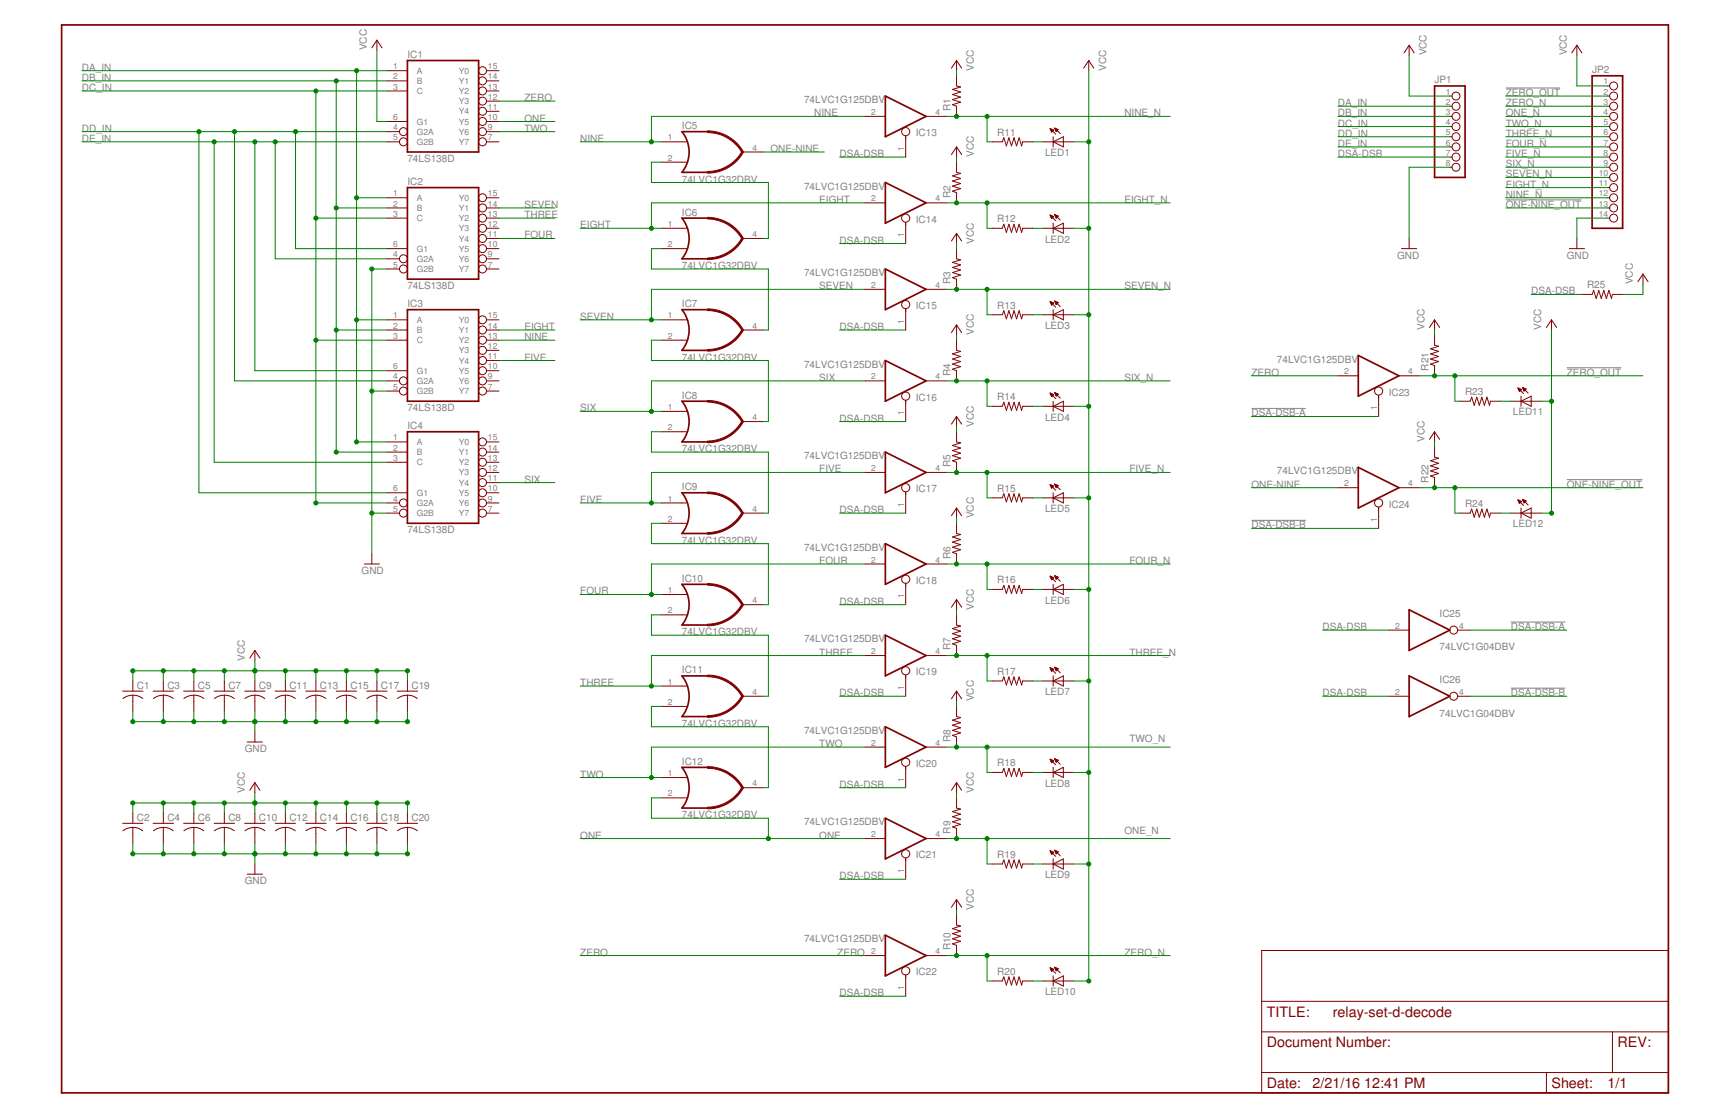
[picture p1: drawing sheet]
<svg xmlns="http://www.w3.org/2000/svg" width="432mm" height="279mm" viewBox="0 0 432 279" stroke-linecap="round" stroke-linejoin="round" font-family="sans-serif">
<defs><g id="words">
<g font-size="3.6" fill="#800000">
<text x="316.4" y="253.8">TITLE:</text>
<text x="332.9" y="253.8">relay-set-d-decode</text>
<text x="316.4" y="261.5">Document Number:</text>
<text x="404" y="261.5">REV:</text>
<text x="316.4" y="271.6">Date:</text>
<text x="327.8" y="271.6">2/21/16</text>
<text x="340.7" y="271.6">12:41 PM</text>
<text x="387.5" y="271.6">Sheet:</text>
<text x="401.4" y="271.6">1/1</text>
</g>
<g font-size="2.5" fill="#808080">
<text x="20.5" y="17.6">DA_IN</text>
<text x="91.6" y="12.6" transform="rotate(-90 91.6 12.6)">VCC</text>
<text x="101.7" y="14.5">IC1</text>
<text x="243.2" y="17.6" transform="rotate(-90 243.2 17.6)">VCC</text>
<text x="276.2" y="17.6" transform="rotate(-90 276.2 17.6)">VCC</text>
<text x="356.2" y="13.8" transform="rotate(-90 356.2 13.8)">VCC</text>
<text x="391.3" y="13.8" transform="rotate(-90 391.3 13.8)">VCC</text>
<text x="20.5" y="20.2">DB_IN</text>
<text x="20.5" y="22.7">DC_IN</text>
<text x="358.3" y="20.8">JP1</text>
<text x="376" y="24">ZERO_OUT</text>
<text x="397.6" y="18.3">JP2</text>
<text x="130.9" y="25.3">ZERO</text>
<text x="200.8" y="25.8">74LVC1G125DBV</text>
<text x="203.3" y="29.1">NINE</text>
<text x="237.4" y="27.8" transform="rotate(-90 237.4 27.8)">R1</text>
<text x="280.8" y="29.1">NINE_N</text>
<text x="334.1" y="26.5">DA_IN</text>
<text x="334.1" y="29.1">DB_IN</text>
<text x="376" y="26.5">ZERO_N</text>
<text x="376" y="29.1">ONE_N</text>
<text x="20.5" y="32.9">DD_IN</text>
<text x="20.5" y="35.4">DE_IN</text>
<text x="130.9" y="30.3">ONE</text>
<text x="130.9" y="32.9">TWO</text>
<text x="144.9" y="35.4">NINE</text>
<text x="170.3" y="32.2">IC5</text>
<text x="228.7" y="34">IC13</text>
<text x="249" y="33.9">R11</text>
<text x="334.1" y="31.6">DC_IN</text>
<text x="334.1" y="34.2">DD_IN</text>
<text x="376" y="31.6">TWO_N</text>
<text x="376" y="34.2">THREE_N</text>
<text x="101.7" y="40.5">74LS138D</text>
<text x="192.4" y="38">ONE-NINE</text>
<text x="209.7" y="39.2">DSA-DSB</text>
<text x="243.2" y="39.2" transform="rotate(-90 243.2 39.2)">VCC</text>
<text x="261" y="39">LED1</text>
<text x="334.1" y="39.2">DSA-DSB</text>
<text x="334.1" y="36.7">DE_IN</text>
<text x="376" y="36.7">FOUR_N</text>
<text x="376" y="41.8">SIX_N</text>
<text x="376" y="39.2">FIVE_N</text>
<text x="101.7" y="46.2">IC2</text>
<text x="170.3" y="45.6">74LVC1G32DBV</text>
<text x="200.8" y="47.4">74LVC1G125DBV</text>
<text x="376" y="46.8">EIGHT_N</text>
<text x="376" y="44.3">SEVEN_N</text>
<text x="130.9" y="51.9">SEVEN</text>
<text x="170.3" y="53.8">IC6</text>
<text x="204.6" y="50.7">EIGHT</text>
<text x="237.4" y="49.4" transform="rotate(-90 237.4 49.4)">R2</text>
<text x="280.8" y="50.7">EIGHT_N</text>
<text x="376" y="49.4">NINE_N</text>
<text x="376" y="51.9">ONE-NINE_OUT</text>
<text x="130.9" y="54.5">THREE</text>
<text x="130.9" y="59.5">FOUR</text>
<text x="144.9" y="57">EIGHT</text>
<text x="228.7" y="55.6">IC14</text>
<text x="249" y="55.5">R12</text>
<text x="209.7" y="60.8">DSA-DSB</text>
<text x="243.2" y="60.8" transform="rotate(-90 243.2 60.8)">VCC</text>
<text x="261" y="60.6">LED2</text>
<text x="348.9" y="64.6">GND</text>
<text x="391.3" y="64.6">GND</text>
<text x="170.3" y="67.2">74LVC1G32DBV</text>
<text x="200.8" y="68.9">74LVC1G125DBV</text>
<text x="237.4" y="71" transform="rotate(-90 237.4 71)">R3</text>
<text x="407.8" y="71" transform="rotate(-90 407.8 71)">VCC</text>
<text x="101.7" y="72.2">74LS138D</text>
<text x="101.7" y="76.7">IC3</text>
<text x="170.3" y="76.7">IC7</text>
<text x="204.6" y="72.2">SEVEN</text>
<text x="228.7" y="77.2">IC15</text>
<text x="249" y="77.1">R13</text>
<text x="280.8" y="72.2">SEVEN_N</text>
<text x="382.4" y="73.5">DSA-DSB</text>
<text x="396.4" y="72">R25</text>
<text x="130.9" y="82.4">EIGHT</text>
<text x="144.9" y="79.9">SEVEN</text>
<text x="209.7" y="82.4">DSA-DSB</text>
<text x="243.2" y="83.7" transform="rotate(-90 243.2 83.7)">VCC</text>
<text x="261" y="82.2">LED3</text>
<text x="355.7" y="82.4" transform="rotate(-90 355.7 82.4)">VCC</text>
<text x="384.9" y="82.4" transform="rotate(-90 384.9 82.4)">VCC</text>
<text x="130.9" y="84.9">NINE</text>
<text x="130.9" y="90">FIVE</text>
<text x="170.3" y="90">74LVC1G32DBV</text>
<text x="200.8" y="91.8">74LVC1G125DBV</text>
<text x="204.6" y="95.1">SIX</text>
<text x="237.4" y="93.8" transform="rotate(-90 237.4 93.8)">R4</text>
<text x="280.8" y="95.1">SIX_N</text>
<text x="312.5" y="93.8">ZERO</text>
<text x="318.9" y="90.5">74LVC1G125DBV</text>
<text x="356.8" y="92.6" transform="rotate(-90 356.8 92.6)">R21</text>
<text x="391.3" y="93.8">ZERO_OUT</text>
<text x="170.3" y="99.5">IC8</text>
<text x="228.7" y="100.1">IC16</text>
<text x="249" y="100">R14</text>
<text x="346.8" y="98.8">IC23</text>
<text x="365.9" y="98.7">R23</text>
<text x="101.7" y="102.7">74LS138D</text>
<text x="101.7" y="107.2">IC4</text>
<text x="144.9" y="102.7">SIX</text>
<text x="209.7" y="105.3">DSA-DSB</text>
<text x="243.2" y="106.5" transform="rotate(-90 243.2 106.5)">VCC</text>
<text x="261" y="105">LED4</text>
<text x="312.5" y="104">DSA-DSB-A</text>
<text x="377.8" y="103.7">LED11</text>
<text x="170.3" y="112.9">74LVC1G32DBV</text>
<text x="355.7" y="110.3" transform="rotate(-90 355.7 110.3)">VCC</text>
<text x="200.8" y="114.7">74LVC1G125DBV</text>
<text x="204.6" y="118">FIVE</text>
<text x="237.4" y="116.7" transform="rotate(-90 237.4 116.7)">R5</text>
<text x="282.1" y="118">FIVE_N</text>
<text x="318.9" y="118.5">74LVC1G125DBV</text>
<text x="130.9" y="120.5">SIX</text>
<text x="144.9" y="125.6">FIVE</text>
<text x="170.3" y="122.4">IC9</text>
<text x="228.7" y="122.9">IC17</text>
<text x="249" y="122.8">R15</text>
<text x="312.5" y="121.8">ONE-NINE</text>
<text x="356.8" y="120.5" transform="rotate(-90 356.8 120.5)">R22</text>
<text x="391.3" y="121.8">ONE-NINE_OUT</text>
<text x="209.7" y="128.1">DSA-DSB</text>
<text x="243.2" y="129.4" transform="rotate(-90 243.2 129.4)">VCC</text>
<text x="261" y="127.9">LED5</text>
<text x="312.5" y="131.9">DSA-DSB-B</text>
<text x="346.8" y="126.7">IC24</text>
<text x="365.9" y="126.6">R24</text>
<text x="377.8" y="131.7">LED12</text>
<text x="101.7" y="133.2">74LS138D</text>
<text x="170.3" y="135.7">74LVC1G32DBV</text>
<text x="200.8" y="137.5">74LVC1G125DBV</text>
<text x="90.3" y="143.4">GND</text>
<text x="204.6" y="140.8">FOUR</text>
<text x="237.4" y="139.5" transform="rotate(-90 237.4 139.5)">R6</text>
<text x="282.1" y="140.8">FOUR_N</text>
<text x="144.9" y="148.4">FOUR</text>
<text x="170.3" y="145.3">IC10</text>
<text x="228.7" y="145.8">IC18</text>
<text x="249" y="145.7">R16</text>
<text x="209.7" y="151">DSA-DSB</text>
<text x="243.2" y="152.2" transform="rotate(-90 243.2 152.2)">VCC</text>
<text x="261" y="150.7">LED6</text>
<text x="359.5" y="154.2">IC25</text>
<text x="170.3" y="158.6">74LVC1G32DBV</text>
<text x="200.8" y="160.4">74LVC1G125DBV</text>
<text x="330.3" y="157.3">DSA-DSB</text>
<text x="377.3" y="157.3">DSA-DSB-A</text>
<text x="61.1" y="164.9" transform="rotate(-90 61.1 164.9)">VCC</text>
<text x="204.6" y="163.7">THREE</text>
<text x="237.4" y="162.4" transform="rotate(-90 237.4 162.4)">R7</text>
<text x="282.1" y="163.7">THREE_N</text>
<text x="359.5" y="162.4">74LVC1G04DBV</text>
<text x="34.2" y="171.9">C1</text>
<text x="41.8" y="171.9">C3</text>
<text x="49.4" y="171.9">C5</text>
<text x="57" y="171.9">C7</text>
<text x="64.7" y="171.9">C9</text>
<text x="72.3" y="171.9">C11</text>
<text x="79.9" y="171.9">C13</text>
<text x="87.5" y="171.9">C15</text>
<text x="95.1" y="171.9">C17</text>
<text x="102.8" y="171.9">C19</text>
<text x="144.9" y="171.3">THREE</text>
<text x="170.3" y="168.1">IC11</text>
<text x="209.7" y="173.8">DSA-DSB</text>
<text x="228.7" y="168.6">IC19</text>
<text x="249" y="168.5">R17</text>
<text x="261" y="173.6">LED7</text>
<text x="330.3" y="173.8">DSA-DSB</text>
<text x="359.5" y="170.7">IC26</text>
<text x="377.3" y="173.8">DSA-DSB-B</text>
<text x="243.2" y="175.1" transform="rotate(-90 243.2 175.1)">VCC</text>
<text x="359.5" y="178.9">74LVC1G04DBV</text>
<text x="170.3" y="181.5">74LVC1G32DBV</text>
<text x="200.8" y="183.2">74LVC1G125DBV</text>
<text x="237.4" y="185.3" transform="rotate(-90 237.4 185.3)">R8</text>
<text x="282.1" y="185.3">TWO_N</text>
<text x="61.1" y="187.8">GND</text>
<text x="170.3" y="191">IC12</text>
<text x="204.6" y="186.5">TWO</text>
<text x="228.7" y="191.5">IC20</text>
<text x="249" y="191.4">R18</text>
<text x="61.1" y="198" transform="rotate(-90 61.1 198)">VCC</text>
<text x="144.9" y="194.2">TWO</text>
<text x="209.7" y="196.7">DSA-DSB</text>
<text x="243.2" y="198" transform="rotate(-90 243.2 198)">VCC</text>
<text x="261" y="196.4">LED8</text>
<text x="34.2" y="204.9">C2</text>
<text x="41.8" y="204.9">C4</text>
<text x="49.4" y="204.9">C6</text>
<text x="57" y="204.9">C8</text>
<text x="64.7" y="204.9">C10</text>
<text x="72.3" y="204.9">C12</text>
<text x="79.9" y="204.9">C14</text>
<text x="87.5" y="204.9">C16</text>
<text x="95.1" y="204.9">C18</text>
<text x="102.8" y="204.9">C20</text>
<text x="144.9" y="209.4">ONE</text>
<text x="170.3" y="204.3">74LVC1G32DBV</text>
<text x="200.8" y="206.1">74LVC1G125DBV</text>
<text x="204.6" y="209.4">ONE</text>
<text x="237.4" y="208.1" transform="rotate(-90 237.4 208.1)">R9</text>
<text x="280.8" y="208.1">ONE_N</text>
<text x="228.7" y="214.3">IC21</text>
<text x="249" y="214.2">R19</text>
<text x="61.1" y="220.8">GND</text>
<text x="209.7" y="219.5">DSA-DSB</text>
<text x="261" y="219.3">LED9</text>
<text x="243.2" y="227.2" transform="rotate(-90 243.2 227.2)">VCC</text>
<text x="144.9" y="238.6">ZERO</text>
<text x="200.8" y="235.3">74LVC1G125DBV</text>
<text x="209.1" y="238.6">ZERO</text>
<text x="237.4" y="237.3" transform="rotate(-90 237.4 237.3)">R10</text>
<text x="280.8" y="238.6">ZERO_N</text>
<text x="228.7" y="243.5">IC22</text>
<text x="249" y="243.4">R20</text>
<text x="209.7" y="248.8">DSA-DSB</text>
<text x="261" y="248.5">LED10</text>
</g>
<g font-size="2.1" fill="#808080">
<text x="98.2" y="17.3">1</text>
<text x="121.9" y="17.3">15</text>
<text x="98.2" y="19.8">2</text>
<text x="98.2" y="22.4">3</text>
<text x="104.1" y="18.4">A</text>
<text x="104.1" y="20.9">B</text>
<text x="104.1" y="23.5">C</text>
<text x="114.6" y="23.5">Y2</text>
<text x="114.6" y="20.9">Y1</text>
<text x="114.6" y="18.4">Y0</text>
<text x="121.9" y="22.4">13</text>
<text x="121.9" y="19.8">14</text>
<text x="361.1" y="23.6">1</text>
<text x="400.5" y="21.1">1</text>
<text x="400.5" y="23.6">2</text>
<text x="98.2" y="30">6</text>
<text x="114.6" y="28.6">Y4</text>
<text x="114.6" y="26">Y3</text>
<text x="121.9" y="30">10</text>
<text x="121.9" y="27.4">11</text>
<text x="121.9" y="24.9">12</text>
<text x="217.6" y="28.7">2</text>
<text x="233.6" y="28.7">4</text>
<text x="361.1" y="26.2">2</text>
<text x="361.1" y="28.7">3</text>
<text x="400.5" y="26.2">3</text>
<text x="400.5" y="28.7">4</text>
<text x="98.2" y="32.5">4</text>
<text x="98.2" y="35.1">5</text>
<text x="104.1" y="33.6">G2A</text>
<text x="104.1" y="31.1">G1</text>
<text x="114.6" y="33.6">Y6</text>
<text x="114.6" y="31.1">Y5</text>
<text x="121.9" y="35.1">7</text>
<text x="121.9" y="32.5">9</text>
<text x="166.8" y="35.1">1</text>
<text x="361.1" y="31.3">4</text>
<text x="361.1" y="33.8">5</text>
<text x="400.5" y="31.3">5</text>
<text x="400.5" y="33.8">6</text>
<text x="104.1" y="36.2">G2B</text>
<text x="114.6" y="36.2">Y7</text>
<text x="166.8" y="40.1">2</text>
<text x="187.9" y="37.6">4</text>
<text x="225.8" y="37.7" transform="rotate(-90 225.8 37.7)">1</text>
<text x="361.1" y="36.3">6</text>
<text x="361.1" y="38.9">7</text>
<text x="361.1" y="41.4">8</text>
<text x="400.5" y="36.3">7</text>
<text x="400.5" y="38.9">8</text>
<text x="400.5" y="41.4">9</text>
<text x="399.3" y="44">10</text>
<text x="399.3" y="46.5">11</text>
<text x="98.2" y="49">1</text>
<text x="98.2" y="51.6">2</text>
<text x="104.1" y="50.2">A</text>
<text x="104.1" y="52.7">B</text>
<text x="114.6" y="52.7">Y1</text>
<text x="114.6" y="50.2">Y0</text>
<text x="121.9" y="51.6">14</text>
<text x="121.9" y="49">15</text>
<text x="217.6" y="50.3">2</text>
<text x="233.6" y="50.3">4</text>
<text x="399.3" y="49">12</text>
<text x="399.3" y="51.6">13</text>
<text x="98.2" y="54.1">3</text>
<text x="104.1" y="55.2">C</text>
<text x="114.6" y="57.8">Y3</text>
<text x="114.6" y="55.2">Y2</text>
<text x="121.9" y="59.2">11</text>
<text x="121.9" y="56.7">12</text>
<text x="121.9" y="54.1">13</text>
<text x="166.8" y="56.7">1</text>
<text x="187.9" y="59.2">4</text>
<text x="225.8" y="59.3" transform="rotate(-90 225.8 59.3)">1</text>
<text x="399.3" y="54.1">14</text>
<text x="98.2" y="64.3">4</text>
<text x="98.2" y="61.7">6</text>
<text x="104.1" y="65.4">G2A</text>
<text x="104.1" y="62.8">G1</text>
<text x="114.6" y="65.4">Y6</text>
<text x="114.6" y="62.8">Y5</text>
<text x="114.6" y="60.3">Y4</text>
<text x="121.9" y="64.3">9</text>
<text x="121.9" y="61.7">10</text>
<text x="166.8" y="61.7">2</text>
<text x="98.2" y="66.8">5</text>
<text x="104.1" y="67.9">G2B</text>
<text x="114.6" y="67.9">Y7</text>
<text x="121.9" y="66.8">7</text>
<text x="217.6" y="71.9">2</text>
<text x="233.6" y="71.9">4</text>
<text x="98.2" y="79.5">1</text>
<text x="98.2" y="82">2</text>
<text x="104.1" y="80.6">A</text>
<text x="104.1" y="83.2">B</text>
<text x="114.6" y="83.2">Y1</text>
<text x="114.6" y="80.6">Y0</text>
<text x="121.9" y="82">14</text>
<text x="121.9" y="79.5">15</text>
<text x="166.8" y="79.5">1</text>
<text x="187.9" y="82">4</text>
<text x="225.8" y="80.8" transform="rotate(-90 225.8 80.8)">1</text>
<text x="98.2" y="84.6">3</text>
<text x="104.1" y="85.7">C</text>
<text x="114.6" y="88.2">Y3</text>
<text x="114.6" y="85.7">Y2</text>
<text x="121.9" y="89.7">11</text>
<text x="121.9" y="87.1">12</text>
<text x="121.9" y="84.6">13</text>
<text x="166.8" y="84.6">2</text>
<text x="98.2" y="94.7">4</text>
<text x="98.2" y="92.2">6</text>
<text x="104.1" y="95.9">G2A</text>
<text x="104.1" y="93.3">G1</text>
<text x="114.6" y="95.9">Y6</text>
<text x="114.6" y="93.3">Y5</text>
<text x="114.6" y="90.8">Y4</text>
<text x="121.9" y="94.7">9</text>
<text x="121.9" y="92.2">10</text>
<text x="217.6" y="94.7">2</text>
<text x="233.6" y="94.7">4</text>
<text x="335.7" y="93.5">2</text>
<text x="351.7" y="93.5">4</text>
<text x="98.2" y="97.3">5</text>
<text x="104.1" y="98.4">G2B</text>
<text x="114.6" y="98.4">Y7</text>
<text x="121.9" y="97.3">7</text>
<text x="166.8" y="102.4">1</text>
<text x="166.8" y="107.4">2</text>
<text x="187.9" y="104.9">4</text>
<text x="225.8" y="103.7" transform="rotate(-90 225.8 103.7)">1</text>
<text x="343.9" y="102.4" transform="rotate(-90 343.9 102.4)">1</text>
<text x="98.2" y="110">1</text>
<text x="98.2" y="112.5">2</text>
<text x="104.1" y="111.1">A</text>
<text x="104.1" y="113.6">B</text>
<text x="114.6" y="113.6">Y1</text>
<text x="114.6" y="111.1">Y0</text>
<text x="121.9" y="112.5">14</text>
<text x="121.9" y="110">15</text>
<text x="98.2" y="115.1">3</text>
<text x="104.1" y="116.2">C</text>
<text x="114.6" y="118.7">Y3</text>
<text x="114.6" y="116.2">Y2</text>
<text x="121.9" y="117.6">12</text>
<text x="121.9" y="115.1">13</text>
<text x="217.6" y="117.6">2</text>
<text x="233.6" y="117.6">4</text>
<text x="98.2" y="125.2">4</text>
<text x="98.2" y="122.7">6</text>
<text x="104.1" y="123.8">G1</text>
<text x="114.6" y="123.8">Y5</text>
<text x="114.6" y="121.3">Y4</text>
<text x="121.9" y="125.2">9</text>
<text x="121.9" y="122.7">10</text>
<text x="121.9" y="120.1">11</text>
<text x="166.8" y="125.2">1</text>
<text x="335.7" y="121.4">2</text>
<text x="351.7" y="121.4">4</text>
<text x="98.2" y="127.8">5</text>
<text x="104.1" y="126.3">G2A</text>
<text x="104.1" y="128.9">G2B</text>
<text x="114.6" y="128.9">Y7</text>
<text x="114.6" y="126.3">Y6</text>
<text x="121.9" y="127.8">7</text>
<text x="166.8" y="130.3">2</text>
<text x="187.9" y="127.8">4</text>
<text x="225.8" y="126.6" transform="rotate(-90 225.8 126.6)">1</text>
<text x="343.9" y="130.4" transform="rotate(-90 343.9 130.4)">1</text>
<text x="217.6" y="140.5">2</text>
<text x="233.6" y="140.5">4</text>
<text x="166.8" y="148.1">1</text>
<text x="225.8" y="149.4" transform="rotate(-90 225.8 149.4)">1</text>
<text x="166.8" y="153.2">2</text>
<text x="187.9" y="150.6">4</text>
<text x="348.4" y="157">2</text>
<text x="364.4" y="157">4</text>
<text x="217.6" y="163.3">2</text>
<text x="233.6" y="163.3">4</text>
<text x="166.8" y="170.9">1</text>
<text x="187.9" y="173.5">4</text>
<text x="225.8" y="172.3" transform="rotate(-90 225.8 172.3)">1</text>
<text x="348.4" y="173.5">2</text>
<text x="364.4" y="173.5">4</text>
<text x="166.8" y="176">2</text>
<text x="217.6" y="186.2">2</text>
<text x="233.6" y="186.2">4</text>
<text x="166.8" y="193.8">1</text>
<text x="187.9" y="196.3">4</text>
<text x="225.8" y="195.1" transform="rotate(-90 225.8 195.1)">1</text>
<text x="166.8" y="198.9">2</text>
<text x="217.6" y="209">2</text>
<text x="233.6" y="209">4</text>
<text x="225.8" y="218" transform="rotate(-90 225.8 218)">1</text>
<text x="217.6" y="238.2">2</text>
<text x="233.6" y="238.2">4</text>
<text x="225.8" y="247.2" transform="rotate(-90 225.8 247.2)">1</text>
</g>
</g></defs>
<path d="M376 22h13.6M376 49.9h18.9M391.3 91.8h13.6M312.5 102h13.6M391.3 119.8h18.9M312.5 129.9h13.6M377.3 155.3h13.6M377.3 171.8h13.6" fill="none" stroke="#808080" stroke-width=".25"/>
<g fill="none" stroke="#800000" stroke-width=".42">
<path d="M15.4 6.2h401.3v266.7h-401.3zM101.7 15.1h17.8v22.9h-17.8zM397.6 18.9h7.6v38.1h-7.6zM176.7 32.9h-6.4a8.1 8.1 0 0 1 0 10.1h6.4M221.1 24l10.2 5.1-10.2 5zM358.3 21.5h7.6v22.8h-7.6zM101.7 46.8h17.8v22.9h-17.8zM176.7 54.5h-6.4a8.1 8.1 0 0 1 0 10.1h6.4M221.1 45.6l10.2 5.1-10.2 5zM101.7 77.3h17.8v22.9h-17.8zM176.7 77.3h-6.4a8.1 8.1 0 0 1 0 10.2h6.4M221.1 67.2l10.2 5-10.2 5.1z"/>
<path d="M221.1 90l10.2 5.1-10.2 5.1zM339.2 88.8l10.2 5-10.2 5.1zM101.7 107.8h17.8v22.9h-17.8zM176.7 100.2h-6.4a8.1 8.1 0 0 1 0 10.1h6.4M221.1 112.9l10.2 5.1-10.2 5zM339.2 116.7l10.2 5.1-10.2 5.1zM176.7 123h-6.4a8.1 8.1 0 0 1 0 10.2h6.4M221.1 135.7l10.2 5.1-10.2 5.1zM176.7 145.9h-6.4a8.1 8.1 0 0 1 0 10.2h6.4M221.1 158.6l10.2 5.1-10.2 5.1zM351.9 152.3l10.2 5-10.2 5.1zM176.7 168.8h-6.4a8.1 8.1 0 0 1 0 10.1h6.4"/>
<path d="M351.9 168.8l10.2 5-10.2 5.1zM176.7 191.6h-6.4a8.1 8.1 0 0 1 0 10.2h6.4M221.1 181.5l10.2 5-10.2 5.1zM221.1 204.3l10.2 5.1-10.2 5.1zM221.1 233.5l10.2 5.1-10.2 5.1z"/>
</g>
<g fill="none" stroke="#800000" stroke-width=".25">
<path d="M94.1 10l1.3 1.9M94.1 10l-1.2 1.9M94.1 10v2.6M96.7 17.7h5M121.5 17.7h3.1M238.9 18.9v2.6l1 .2-2 .6 2 .7-2 .6 2 .6-2 .7 2 .6-2 .6 1 .4v2.6M238.9 15.1v2.6M238.9 15.1l-1.3 1.9M238.9 15.1l1.3 1.9M271.9 15.1l-1.3 1.9M271.9 15.1l1.3 1.9M271.9 15.1v2.6"/>
<path d="M351.9 11.3v2.5M351.9 11.3l-1.3 1.9M351.9 11.3l1.3 1.9M393.8 11.3l1.3 1.9M393.8 11.3l-1.3 1.9M393.8 11.3v2.5M96.7 35.4h3.1M96.7 32.9h3.1M96.7 20.2h5M96.7 22.7h5M96.7 30.3h5M121.5 35.4h3.1"/>
<path d="M121.5 32.9h3.1M121.5 20.2h3.1M121.5 22.7h3.1M121.5 30.3h3.1M121.5 27.8h3.1M121.5 25.3h3.1M165.2 35.4h6.4M185.5 38h5.1M216 29.1h5.1M226.2 33.9v5.3M231.3 29.1h5M238.9 36.7v2.5"/>
<path d="M238.9 36.7l-1.3 1.9M238.9 36.7l1.3 1.9M247.8 35.4h2.5l.4-1 .6 2 .7-2 .6 2 .6-2 .7 2 .6-2 .6 2 .3-1h2.5M260.5 35.4h7.6M262.3 32.1l1.4 1.4M262.3 32.1l.8 .4-.5 .5zM262.3 32.2h.2M262.4 32.3h.4M262.4 32.5h.7M262.4 32.6h.7M262.5 32.7h.4M262.6 32.8h.2"/>
<path d="M262.6 32.9h.1M263 34.1v2.6M263 35.4l2.6-1.3v2.6zM263.4 32l1.4 1.4M263.4 32l.9 .4-.5 .5M263.4 32l.4 .9M263.4 32.1h.3M263.5 32.2h.4M263.5 32.3h.7M263.6 32.5h.6M263.7 32.6h.4M263.7 32.7h.2"/>
<path d="M263.8 32.8h.1M362.1 24h.5M362.1 26.5h.5M362.1 29.1h.5M362.1 31.6h.5M362.1 34.1h.5M362.1 36.7h.5M362.1 39.2h.5M401.4 24h.6M401.4 26.5h.6M401.4 29.1h.6M401.4 31.6h.6"/>
<path d="M401.4 34.1h.6M401.4 36.7h.6M401.4 39.2h.6M401.4 21.5h.6M96.7 49.4h5M96.7 51.9h5M96.7 54.5h5M121.5 57h3.1M121.5 59.5h3.1M121.5 49.4h3.1M121.5 51.9h3.1M121.5 54.5h3.1"/>
<path d="M165.2 57h6.4M165.2 40.5h6.4M185.5 59.5h5.1M216 50.7h5.1M226.2 55.5v5.3M231.3 50.7h5M238.9 40.5v2.5l1 .3-2 .6 2 .7-2 .6 2 .6-2 .7 2 .6-2 .6 1 .4v2.6M238.9 58.3v2.5M238.9 58.3l-1.3 1.9M238.9 58.3l1.3 1.9M247.8 57h2.5l.4-1 .6 2 .7-2 .6 2 .6-2 .7 2 .6-2 .6 2 .3-1h2.5M260.5 57h7.6"/>
<path d="M262.3 53.7l1.4 1.4M262.3 53.7l.8 .4-.5 .5zM262.3 53.8h.2M262.4 53.9h.4M262.4 54.1h.7M262.5 54.2h.6M262.5 54.3h.4M262.6 54.4h.2M262.6 54.5h.1M263 55.7v2.6M263 57l2.6-1.3v2.6zM263.4 53.6l1.4 1.4"/>
<path d="M263.4 53.6l.9 .4-.5 .5M263.4 53.6l.4 .9M263.4 53.7h.3M263.5 53.8h.4M263.5 53.9h.7M263.6 54.1h.6M263.7 54.2h.4M263.7 54.3h.2M263.8 54.4h.1M351.9 59.5v2.6M362.1 41.8h.5M393.8 59.5v2.6"/>
<path d="M401.4 41.8h.6M401.4 44.3h.6M401.4 46.8h.6M401.4 49.4h.6M401.4 51.9h.6M401.4 54.5h.6M96.7 79.9h5M96.7 62.1h5M96.7 64.6h3.1M96.7 67.2h3.1M121.5 79.9h3.1M121.5 62.1h3.1"/>
<path d="M121.5 64.6h3.1M121.5 67.2h3.1M165.2 79.9h6.4M165.2 62.1h6.4M216 72.2h5.1M226.2 77.1v5.3M231.3 72.2h5M238.9 62.1v2.5l1 .3-2 .6 2 .6-2 .7 2 .6-2 .7 2 .6-2 .6 1 .4v2.5M247.8 78.6h2.5l.4-1 .6 2 .7-2 .6 2 .6-2 .7 2 .6-2 .6 2 .3-1h2.5M260.5 78.6h7.6M262.3 75.3l1.4 1.4M262.3 75.3l.8 .4-.5 .5z"/>
<path d="M262.3 75.4h.2M262.4 75.5h.4M262.4 75.6h.7M262.5 75.8h.6M262.5 75.9h.4M262.6 76h.2M262.6 76.1h.1M263 77.3v2.6M263 78.6l2.6-1.3v2.6zM263.4 75.2l1.4 1.4M263.4 75.2l.9 .3-.5 .6zM263.4 75.3h.3"/>
<path d="M263.5 75.4h.4M263.5 75.5h.7M263.6 75.6h.6M263.7 75.8h.4M263.7 75.9h.2M263.8 76h.1M350 62.1h3.8M358.3 79.9v2.5M358.3 79.9l1.2 1.9M358.3 79.9l-1.3 1.9M387.5 79.9l1.2 1.9M387.5 79.9l-1.3 1.9"/>
<path d="M387.5 79.9v2.5M391.9 62.1h3.8M395.1 73.5h2.5l.4-1 .6 2 .7-2 .6 2 .6-2 .7 2 .6-2 .6 2 .3-1h2.5M410.3 68.4l1.3 1.9M410.3 68.4l-1.3 1.9M410.3 68.4v2.6M96.7 84.9h5M96.7 82.4h5M96.7 95.1h3.1M96.7 97.6h3.1M96.7 92.6h5M121.5 84.9h3.1"/>
<path d="M121.5 82.4h3.1M121.5 95.1h3.1M121.5 97.6h3.1M121.5 92.6h3.1M121.5 90h3.1M121.5 87.5h3.1M165.2 84.9h6.4M185.5 82.4h5.1M216 95.1h5.1M226.2 99.9v5.4M231.3 95.1h5M238.9 81.1v2.6"/>
<path d="M238.9 84.9v2.6l1 .2-2 .7 2 .6-2 .6 2 .7-2 .6 2 .6-2 .7 1 .4v2.5M238.9 81.1l-1.3 1.9M238.9 81.1l1.3 1.9M262.3 98.1l1.4 1.4M262.3 98.1l.8 .4-.5 .5zM262.3 98.2h.1M262.3 98.3h.4M262.4 98.4h.6M262.4 98.6h.7M262.5 98.7h.5M262.5 98.8h.4M262.6 98.9h.1"/>
<path d="M263.4 98l1.4 1.4M263.4 98l.9 .4-.5 .5zM263.4 98.1h.1M263.5 98.2h.3M263.5 98.3h.6M263.6 98.4h.6M263.6 98.6h.5M263.7 98.7h.3M263.7 98.8h.2M334.1 93.8h5.1M344.3 98.7v5.3M349.4 93.8h5.1"/>
<path d="M358.3 83.7v2.5l1 .3-2 .6 2 .6-2 .7 2 .6-2 .6 2 .7-2 .6 1 .4v2.5M379.1 96.9l1.4 1.4M379.1 96.9l.9 .4-.5 .5zM379.1 97h.3M379.2 97.1h.4M379.2 97.2h.7M379.3 97.4h.6M379.3 97.5h.5M379.4 97.6h.2M379.5 97.7h.1M379.9 98.9v2.6M380.2 96.8l1.4 1.3"/>
<path d="M380.2 96.8l.9 .3-.5 .5zM380.2 96.8h.1M380.3 96.9h.2M380.3 97h.5M380.4 97.1h.7M380.4 97.2h.6M380.5 97.4h.4M380.5 97.5h.3M380.6 97.6h.1M96.7 110.3h5M96.7 112.9h5M96.7 115.4h5"/>
<path d="M121.5 118h3.1M121.5 110.3h3.1M121.5 112.9h3.1M121.5 115.4h3.1M165.2 102.7h6.4M165.2 107.8h6.4M185.5 105.3h5.1M216 118h5.1M231.3 118h5M238.9 104v2.5M238.9 107.8v2.5l1 .3-2 .6 2 .7-2 .6 2 .6-2 .7 2 .6-2 .6 1 .4v2.6M238.9 104l-1.3 1.9"/>
<path d="M238.9 104l1.3 1.9M247.8 101.5h2.5l.4-1.1 .6 2.1 .7-2.1 .6 2.1 .6-2.1 .7 2.1 .6-2.1 .6 2.1 .3-1h2.5M260.5 101.5h7.6M263 100.2v2.5M263 101.5l2.6-1.3v2.5zM358.3 107.8v2.5M358.3 111.6v2.6l1 .2-2 .6 2 .7-2 .6 2 .6-2 .7 2 .6-2 .7 1 .3v2.6M358.3 107.8l1.2 1.9M358.3 107.8l-1.3 1.9M364.6 100.2h2.6l.3-1 .7 2 .6-2 .6 2 .7-2 .6 2 .6-2 .7 2 .2-1h2.6M377.3 100.2h7.6M379.9 100.2l2.5-1.3v2.6z"/>
<path d="M92.9 138.3v2.5M96.7 125.6h3.1M96.7 128.1h3.1M96.7 123h5M121.5 125.6h3.1M121.5 128.1h3.1M121.5 123h3.1M121.5 120.5h3.1M165.2 125.6h6.4M165.2 130.7h6.4M185.5 128.1h5.1M226.2 122.8v5.3"/>
<path d="M238.9 126.9v2.5M238.9 130.7v2.5l1 .3-2 .6 2 .6-2 .7 2 .6-2 .6 2 .7-2 .6 1 .4v2.5M238.9 126.9l-1.3 1.9M238.9 126.9l1.3 1.9M247.8 124.3h2.5l.4-1 .6 2 .7-2 .6 2 .6-2 .7 2 .6-2 .6 2 .3-1h2.5M260.5 124.3h7.6M262.3 121l1.4 1.4M262.3 121l.8 .4-.5 .5M262.3 121l.3 .9M262.3 121.1h.2M262.4 121.2h.4M262.4 121.4h.7"/>
<path d="M262.5 121.5h.5M262.5 121.6h.4M262.6 121.7h.2M262.6 121.9h.1M263 123v2.6M263 124.3l2.6-1.3v2.6zM263.4 120.9l1.4 1.4M263.4 120.9l.9 .4-.5 .5M263.4 120.9l.4 .9M263.4 120.9h.1M263.5 121h.2M263.5 121.1h.5"/>
<path d="M263.5 121.2h.7M263.6 121.4h.6M263.7 121.5h.4M263.7 121.6h.2M263.8 121.7h.1M334.1 121.8h5.1M344.3 126.6v5.3M349.4 121.8h5.1M364.6 128.1h2.6l.3-1 .7 2 .6-2 .6 2 .7-2 .6 2 .6-2 .7 2 .2-1h2.6M377.3 128.1h7.6M379.1 124.8l1.4 1.4M379.1 124.8l.9 .4-.5 .5z"/>
<path d="M379.1 124.9h.1M379.2 125h.3M379.2 125.1h.6M379.3 125.2h.6M379.3 125.3h.5M379.4 125.5h.3M379.4 125.6h.2M379.9 126.9v2.5M379.9 128.1l2.5-1.2v2.5zM380.2 124.7l1.4 1.4M380.2 124.7l.9 .4-.5 .5zM380.3 124.7h.1"/>
<path d="M380.3 124.9h.3M380.4 125h.5M380.4 125.1h.7M380.4 125.2h.6M380.5 125.3h.3M380.6 125.5h.1M91 140.8h3.8M165.2 148.4h6.4M165.2 153.5h6.4M185.5 151h5.1M216 140.8h5.1M226.2 145.6v5.4"/>
<path d="M231.3 140.8h5M238.9 149.7v2.6M238.9 153.5v2.6l1 .2-2 .7 2 .6-2 .6 2 .7-2 .6 2 .6-2 .7 1 .3v2.6M238.9 149.7l-1.3 1.9M238.9 149.7l1.3 1.9M247.8 147.2h2.5l.4-1 .6 2 .7-2 .6 2 .6-2 .7 2 .6-2 .6 2 .3-1h2.5M260.5 147.2h7.6M262.3 143.9l1.4 1.4M262.3 143.9l.8 .4-.5 .5zM262.3 143.9h.1M262.3 144h.4M262.4 144.2h.6"/>
<path d="M262.4 144.3h.7M262.5 144.4h.5M262.5 144.5h.4M262.6 144.7h.1M263 145.9v2.5M263 147.2l2.6-1.3v2.5zM263.4 143.7l1.4 1.4M263.4 143.7l.9 .4-.5 .5zM263.4 143.8h.1M263.5 143.9h.3M263.5 144h.6M263.6 144.2h.6"/>
<path d="M263.6 144.3h.5M263.7 144.4h.3M263.7 144.5h.2M346.8 157.3h5.1M364 157.3h3.2M30.6 172.6h5.1M33.2 173.6l1 .1 1.5 .7M33.2 173.6l-1.1 .1-1.4 .7M33.2 170v2.6M33.2 173.6v4.1M38.2 172.6h5.1M40.8 173.6l1 .1 1.5 .7"/>
<path d="M40.8 173.6l-1.1 .1-1.4 .7M40.8 170v2.6M40.8 173.6v4.1M45.9 172.6h5M48.4 173.6l1.1 .1 1.4 .7M48.4 173.6l-1.1 .1-1.4 .7M48.4 170v2.6M48.4 173.6v4.1M53.5 172.6h5.1M56 173.6l1.1 .1 1.4 .7M56 173.6l-1 .1-1.4 .7M56 170v2.6"/>
<path d="M56 173.6v4.1M61.1 172.6h5.1M63.6 173.6l1.1 .1 1.4 .7M63.6 173.6l-1 .1-1.4 .7M63.6 162.4v2.6M63.6 170v2.6M63.6 173.6v4.1M63.6 162.4l1.3 1.9M63.6 162.4l-1.2 1.9M68.7 172.6h5.1M71.3 173.6l1 .1 1.4 .7M71.3 173.6l-1.1 .1-1.4 .7"/>
<path d="M71.3 170v2.6M71.3 173.6v4.1M76.3 172.6h5.1M78.9 173.6l1 .1 1.5 .7M78.9 173.6l-1.1 .1-1.4 .7M78.9 170v2.6M78.9 173.6v4.1M84 172.6h5M86.5 173.6l1.1 .1 1.4 .7M86.5 173.6l-1.1 .1-1.4 .7M86.5 170v2.6M86.5 173.6v4.1"/>
<path d="M91.6 172.6h5.1M94.1 173.6l1.1 .1 1.4 .7M94.1 173.6l-1 .1-1.4 .7M94.1 170v2.6M94.1 173.6v4.1M99.2 172.6h5.1M101.7 173.6l1.1 .1 1.4 .7M101.7 173.6l-1 .1-1.4 .7M101.7 170v2.6M101.7 173.6v4.1M165.2 171.3h6.4M165.2 176.4h6.4"/>
<path d="M185.5 173.8h5.1M216 163.7h5.1M226.2 168.5v5.3M231.3 163.7h5M238.9 172.6v2.5M238.9 176.4v2.5l1 .3-2 .6 2 .6-2 .7 2 .6-2 .7 2 .6-2 .6 1 .4v2.5M238.9 172.6l-1.3 1.9M238.9 172.6l1.3 1.9M247.8 170h2.5l.4-1 .6 2 .7-2 .6 2 .6-2 .7 2 .6-2 .6 2 .3-1h2.5M260.5 170h7.6M262.3 166.7l1.4 1.4M262.3 166.7h.1"/>
<path d="M262.3 166.7l.8 .4-.5 .5zM262.3 166.8h.3M262.4 167h.4M262.4 167.1h.7M262.5 167.2h.5M262.5 167.3h.4M262.6 167.4h.2M262.6 167.6h.1M263 168.8v2.5M263 170l2.6-1.2v2.5zM263.4 166.6l1.4 1.4M263.4 166.6l.9 .4-.5 .5z"/>
<path d="M263.4 166.6h.1M263.5 166.7h.2M263.5 166.8h.5M263.6 167h.7M263.6 167.1h.6M263.7 167.2h.4M263.7 167.3h.2M263.8 167.4h.1M346.8 173.8h5.1M364 173.8h3.2M61.7 185.3h3.9M63.6 182.7v2.6"/>
<path d="M63.6 195.4v2.6M63.6 195.4l1.3 1.9M63.6 195.4l-1.2 1.9M165.2 194.1h6.4M165.2 199.2h6.4M185.5 196.7h5.1M216 186.5h5.1M226.2 191.3v5.4M231.3 186.5h5M238.9 195.4v2.6M238.9 199.2v2.6l1 .2-2 .6 2 .7-2 .6 2 .7-2 .6 2 .6-2 .7 1 .3v2.6M238.9 195.4l-1.3 1.9"/>
<path d="M238.9 195.4l1.3 1.9M247.8 192.9h2.5l.4-1 .6 2 .7-2 .6 2 .6-2 .7 2 .6-2 .6 2 .3-1h2.5M260.5 192.9h7.6M262.3 189.6l1.4 1.4M262.3 189.6l.8 .3-.5 .6zM262.3 189.7h.1M262.3 189.8h.4M262.4 189.9h.6M262.4 190h.7M262.5 190.1h.5M262.6 190.2h.2M262.6 190.4h.1"/>
<path d="M263 191.6v2.5M263 192.9l2.6-1.3v2.5zM263.4 189.4l1.4 1.4M263.4 189.4l.9 .4-.5 .5zM263.4 189.5h.2M263.5 189.7h.3M263.5 189.8h.6M263.6 189.9h.6M263.6 190h.5M263.7 190.1h.3M263.7 190.2h.2M30.6 205.6h5.1"/>
<path d="M33.2 206.6l1 .1 1.5 .7M33.2 206.6l-1.1 .1-1.4 .7M33.2 203v2.6M33.2 206.6v4.1M38.2 205.6h5.1M40.8 206.6l1 .1 1.5 .7M40.8 206.6l-1.1 .1-1.4 .7M40.8 203v2.6M40.8 206.6v4.1M45.9 205.6h5M48.4 206.6l1.1 .1 1.4 .7M48.4 206.6l-1.1 .1-1.4 .7"/>
<path d="M48.4 203v2.6M48.4 206.6v4.1M53.5 205.6h5.1M56 206.6l1.1 .1 1.4 .7M56 206.6l-1 .1-1.4 .7M56 203v2.6M56 206.6v4.1M61.1 205.6h5.1M61.7 218.3h3.9M63.6 206.6l1.1 .1 1.4 .7M63.6 206.6l-1 .1-1.4 .7M63.6 203v2.6"/>
<path d="M63.6 206.6v4.1M63.6 215.7v2.6M68.7 205.6h5.1M71.3 206.6l1 .1 1.4 .7M71.3 206.6l-1.1 .1-1.4 .7M71.3 203v2.6M71.3 206.6v4.1M76.3 205.6h5.1M78.9 206.6l1 .1 1.5 .7M78.9 206.6l-1.1 .1-1.4 .7M78.9 203v2.6M78.9 206.6v4.1"/>
<path d="M84 205.6h5M86.5 206.6l1.1 .1 1.4 .7M86.5 206.6l-1.6 .3-.9 .5M86.5 203v2.6M86.5 206.6v4.1M91.6 205.6h5.1M94.1 206.6l1.1 .1 1.4 .7M94.1 206.6l-1.5 .3-.9 .5M94.1 203v2.6M94.1 206.6v4.1M99.2 205.6h5.1M101.7 206.6l1.1 .1 1.4 .7"/>
<path d="M101.7 206.6l-1.5 .3-.9 .5M101.7 203v2.6M101.7 206.6v4.1M216 209.4h5.1M226.2 214.2v5.3M231.3 209.4h5M247.8 215.7h2.5l.4-1 .6 2 .7-2 .6 2 .6-2 .7 2 .6-2 .6 2 .3-1h2.5M260.5 215.7h7.6M262.3 212.4l1.4 1.4M262.3 212.4h.1M262.3 212.4l.8 .4-.5 .5zM262.3 212.6h.3"/>
<path d="M262.4 212.7h.4M262.4 212.8h.7M262.5 212.9h.5M262.5 213h.4M262.6 213.2h.2M262.6 213.3h.1M263 214.5v2.5M263 215.7l2.6-1.2v2.5zM263.4 212.3l1.4 1.4M263.4 212.3l.9 .4M263.4 212.3l.4 .9 .5-.5M263.4 212.3h.1"/>
<path d="M263.5 212.4h.2M263.5 212.6h.5M263.6 212.7h.7M263.6 212.8h.6M263.7 212.9h.4M263.7 213h.2M263.8 213.2h.1M216 238.6h5.1M231.3 238.6h5M238.9 224.6v2.6M238.9 228.4v2.6l1 .2-2 .7 2 .6-2 .6 2 .7-2 .6 2 .6-2 .7 1 .4v2.5M238.9 224.6l-1.3 1.9"/>
<path d="M238.9 224.6l1.3 1.9M315.1 237.3h101.6v35.6h-101.6zM226.2 243.4v5.4M247.8 244.9h2.5l.4-1 .6 2.1 .7-2.1 .6 2.1 .6-2.1 .7 2.1 .6-2.1 .6 2.1 .3-1.1h2.5M260.5 244.9h7.6M262.3 241.6l1.4 1.4M262.3 241.6l.8 .4-.5 .5M262.3 241.6l.3 .9M262.3 241.8h.2M262.4 241.9h.4M262.4 242h.7M262.5 242.1h.5"/>
<path d="M262.5 242.2h.4M262.6 242.4h.2M262.6 242.5h.1M263 244.9l2.6-1.2v2.5zM263 243.7v2.5M263.4 241.5l1.4 1.4M263.4 241.5l.9 .4-.5 .5M263.4 241.5l.4 .9M263.4 241.5h.1M263.4 241.6h.3M263.5 241.8h.5M263.5 241.9h.7"/>
<path d="M263.6 242h.6M263.7 242.1h.4M263.7 242.2h.2M263.8 242.4h.1M315.1 257.6h101.6M315.1 250h101.6M402.7 257.6v10.2M315.1 267.8h101.6M386.2 267.8v5.1"/>
<circle cx="120.5" cy="17.7" r=".99"/>
<circle cx="100.8" cy="35.4" r=".99"/>
<circle cx="100.8" cy="32.9" r=".99"/>
<circle cx="120.5" cy="35.4" r=".99"/>
<circle cx="120.5" cy="22.7" r=".99"/>
<circle cx="120.5" cy="20.2" r=".99"/>
<circle cx="120.5" cy="30.3" r=".99"/>
<circle cx="120.5" cy="25.3" r=".99"/>
<circle cx="120.5" cy="32.9" r=".99"/>
<circle cx="120.5" cy="27.8" r=".99"/>
<circle cx="226.2" cy="32.9" r="1.02"/>
<circle cx="363.6" cy="24" r=".99"/>
<circle cx="363.6" cy="26.5" r=".99"/>
<circle cx="363.6" cy="31.6" r=".99"/>
<circle cx="363.6" cy="29.1" r=".99"/>
<circle cx="363.6" cy="34.1" r=".99"/>
<circle cx="363.6" cy="39.2" r=".99"/>
<circle cx="363.6" cy="36.7" r=".99"/>
<circle cx="403" cy="34.1" r=".99"/>
<circle cx="403" cy="24" r=".99"/>
<circle cx="403" cy="39.2" r=".99"/>
<circle cx="403" cy="26.5" r=".99"/>
<circle cx="403" cy="31.6" r=".99"/>
<circle cx="403" cy="36.7" r=".99"/>
<circle cx="403" cy="29.1" r=".99"/>
<circle cx="403" cy="21.5" r=".99"/>
<circle cx="120.5" cy="54.5" r=".99"/>
<circle cx="120.5" cy="57" r=".99"/>
<circle cx="120.5" cy="51.9" r=".99"/>
<circle cx="120.5" cy="49.4" r=".99"/>
<circle cx="120.5" cy="59.5" r=".99"/>
<circle cx="226.2" cy="54.5" r="1.02"/>
<circle cx="363.6" cy="41.8" r=".99"/>
<circle cx="403" cy="41.8" r=".99"/>
<circle cx="403" cy="46.8" r=".99"/>
<circle cx="403" cy="49.4" r=".99"/>
<circle cx="403" cy="44.3" r=".99"/>
<circle cx="403" cy="54.5" r=".99"/>
<circle cx="403" cy="51.9" r=".99"/>
<circle cx="100.8" cy="64.6" r=".99"/>
<circle cx="100.8" cy="67.2" r=".99"/>
<circle cx="120.5" cy="67.2" r=".99"/>
<circle cx="120.5" cy="64.6" r=".99"/>
<circle cx="120.5" cy="79.9" r=".99"/>
<circle cx="120.5" cy="62.1" r=".99"/>
<circle cx="226.2" cy="76.1" r="1.02"/>
<circle cx="100.8" cy="97.6" r=".99"/>
<circle cx="100.8" cy="95.1" r=".99"/>
<circle cx="120.5" cy="95.1" r=".99"/>
<circle cx="120.5" cy="92.6" r=".99"/>
<circle cx="120.5" cy="97.6" r=".99"/>
<circle cx="120.5" cy="87.5" r=".99"/>
<circle cx="120.5" cy="90" r=".99"/>
<circle cx="120.5" cy="84.9" r=".99"/>
<circle cx="120.5" cy="82.4" r=".99"/>
<circle cx="226.2" cy="98.9" r="1.02"/>
<circle cx="344.3" cy="97.6" r="1.02"/>
<circle cx="120.5" cy="115.4" r=".99"/>
<circle cx="120.5" cy="110.3" r=".99"/>
<circle cx="120.5" cy="112.9" r=".99"/>
<circle cx="120.5" cy="118" r=".99"/>
<circle cx="100.8" cy="125.6" r=".99"/>
<circle cx="100.8" cy="128.1" r=".99"/>
<circle cx="120.5" cy="125.6" r=".99"/>
<circle cx="120.5" cy="123" r=".99"/>
<circle cx="120.5" cy="120.5" r=".99"/>
<circle cx="120.5" cy="128.1" r=".99"/>
<circle cx="226.2" cy="121.8" r="1.02"/>
<circle cx="344.3" cy="125.6" r="1.02"/>
<circle cx="226.2" cy="144.6" r="1.02"/>
<circle cx="363.1" cy="157.3" r=".99"/>
<circle cx="226.2" cy="167.5" r="1.02"/>
<circle cx="363.1" cy="173.8" r=".99"/>
<circle cx="226.2" cy="190.3" r="1.02"/>
<circle cx="226.2" cy="213.2" r="1.02"/>
<circle cx="226.2" cy="242.4" r="1.02"/>
</g>
<g fill="#800000" stroke="#800000" stroke-width=".25">
<path d="M176.7 201.5a9.9 9.9 0 0 0 8.6-5l.4 .2a10.3 10.3 0 0 1-9 5.3z" fill-rule="evenodd"/>
<path d="M176.7 191.4a10.3 10.3 0 0 1 9 5.2l-.4 .2a9.8 9.8 0 0 0-8.6-5z" fill-rule="evenodd"/>
<path d="M176.7 178.7a9.8 9.8 0 0 0 8.6-5l.4 .2a10.4 10.4 0 0 1-9 5.2z" fill-rule="evenodd"/>
<path d="M176.7 168.6a10.2 10.2 0 0 1 9 5.2l-.4 .2a9.9 9.9 0 0 0-8.6-5z" fill-rule="evenodd"/>
<path d="M176.7 155.9a9.9 9.9 0 0 0 8.6-5.1l.4 .2a10.2 10.2 0 0 1-9 5.3z" fill-rule="evenodd"/>
<path d="M176.7 145.7a10.2 10.2 0 0 1 9 5.2l-.4 .2a9.9 9.9 0 0 0-8.6-5z" fill-rule="evenodd"/>
<path d="M176.7 133a9.9 9.9 0 0 0 8.6-5l.4 .2a10.2 10.2 0 0 1-9 5.2z" fill-rule="evenodd"/>
<path d="M176.7 122.9a10.3 10.3 0 0 1 9 5.2l-.4 .2a9.9 9.9 0 0 0-8.6-5z" fill-rule="evenodd"/>
<path d="M176.7 110.1a9.9 9.9 0 0 0 8.6-5l.4 .2a10.2 10.2 0 0 1-9 5.2z" fill-rule="evenodd"/>
<path d="M176.7 100a10.3 10.3 0 0 1 9 5.2l-.4 .2a9.9 9.9 0 0 0-8.6-5z" fill-rule="evenodd"/>
<path d="M176.7 87.3a9.9 9.9 0 0 0 8.6-5l.4 .2a10.3 10.3 0 0 1-9 5.2z" fill-rule="evenodd"/>
<path d="M176.7 77.1a10.3 10.3 0 0 1 9 5.3l-.4 .1a9.9 9.9 0 0 0-8.6-5z" fill-rule="evenodd"/>
<path d="M176.7 64.4a9.9 9.9 0 0 0 8.6-5l.4 .2a10.3 10.3 0 0 1-9 5.2z" fill-rule="evenodd"/>
<path d="M176.7 54.3a10.3 10.3 0 0 1 9 5.2l-.4 .2a9.9 9.9 0 0 0-8.6-5z" fill-rule="evenodd"/>
<path d="M176.7 42.8a9.9 9.9 0 0 0 8.6-5l.4 .2a10.3 10.3 0 0 1-9 5.2z" fill-rule="evenodd"/>
<path d="M176.7 32.7a10.3 10.3 0 0 1 9 5.2l-.4 .2a9.8 9.8 0 0 0-8.6-5z" fill-rule="evenodd"/>
</g>
<g fill="none" stroke="#008000" stroke-width=".25">
<path d="M20.5 17.7h76.2M89 17.7v92.6h7.7M94.1 12.6v17.7h2.6M238.9 17.7v1.2M271.9 17.7v227.2h-3.8M351.9 13.8v10.2h10.2M393.8 13.8v7.7h7.6M20.5 35.4h76.2M20.5 32.9h76.2M20.5 20.2h76.2M20.5 22.7h76.2M49.7 32.9v90.1h47"/>
<path d="M53.5 35.4v80h43.2M58.6 32.9v62.2h38.1M63.6 35.4v57.2h33.1M68.7 35.4v29.2h28M73.8 32.9v29.2h22.9M78.9 22.7v102.9h17.8M84 20.2v92.7h12.7M124.6 30.3h14M124.6 32.9h14M124.6 25.3h14M144.9 35.4h20.3M190.6 38h15.3"/>
<path d="M209.7 39.2h16.5M216 29.1h-53.3v6.3M236.3 29.1h55.9M238.9 39.2v1.3M246.5 29.1v6.3h1.3M257.9 35.4h2.6M268.1 35.4h3.8M334.1 26.5h28M334.1 29.1h28M334.1 39.2h28M334.1 31.6h28M334.1 34.1h28"/>
<path d="M334.1 36.7h28M376 26.5h25.4M376 24h25.4M376 29.1h25.4M376 39.2h25.4M376 31.6h25.4M376 34.1h25.4M376 36.7h25.4M78.9 54.5h17.8M84 51.9h12.7M89 49.4h7.7M124.6 54.5h14"/>
<path d="M124.6 59.5h14M124.6 51.9h14M144.9 57h20.3M165.2 40.5h-2.5v5.1h29.2v13.9h-1.3M216 50.7h-53.3v6.3M236.3 50.7h55.9M246.5 50.7v6.3h1.3M257.9 57h2.6M268.1 57h3.8M362.1 41.8h-10.2v17.7M376 49.4h25.4M376 41.8h25.4"/>
<path d="M376 51.9h25.4M376 46.8h25.4M376 44.3h25.4M401.4 54.5h-7.6v5M89 79.9h7.7M96.7 67.2h-3.8v71.1M144.9 79.9h20.3M165.2 62.1h-2.5v5.1h29.2v15.2h-1.3M209.7 60.8h16.5M216 72.2h-53.3v7.7M236.3 72.2h55.9M238.9 60.8v1.3"/>
<path d="M246.5 72.2v6.4h1.3M257.9 78.6h2.6M268.1 78.6h3.8M382.4 73.5h12.7M410.3 71v2.5h-5.1M78.9 84.9h17.8M84 82.4h12.7M92.9 97.6h3.8M124.6 82.4h14M124.6 90h14M124.6 84.9h14M165.2 84.9h-2.5v5.1h29.2v15.3h-1.3"/>
<path d="M209.7 82.4h16.5M216 95.1h-53.3v7.6M236.3 95.1h55.9M238.9 83.7v1.2M246.5 95.1v6.4h1.3M312.5 93.8h21.6M354.5 93.8h55.8M358.3 82.4v1.3M363.3 93.8v6.4h1.3M387.5 82.4v45.7h-2.6M144.9 102.7h20.3M165.2 107.8h-2.5v5.1h29.2v15.2h-1.3"/>
<path d="M209.7 105.3h16.5M216 118h-53.3v7.6M236.3 118h55.9M238.9 106.5v1.3M246.5 118v6.3h1.3M257.9 101.5h2.6M268.1 101.5h3.8M312.5 104h31.8M358.3 110.3v1.3M374.8 100.2h2.5M384.9 100.2h2.6M92.9 128.1h3.8"/>
<path d="M124.6 120.5h14M144.9 125.6h20.3M165.2 130.7h-2.5v5h29.2v15.3h-1.3M209.7 128.1h16.5M238.9 129.4v1.3M257.9 124.3h2.6M268.1 124.3h3.8M312.5 121.8h21.6M312.5 131.9h31.8M354.5 121.8h55.8M363.3 121.8v6.3h1.3M374.8 128.1h2.5"/>
<path d="M144.9 148.4h20.3M165.2 153.5h-2.5v5.1h29.2v15.2h-1.3M209.7 151h16.5M216 140.8h-53.3v7.6M236.3 140.8h55.9M238.9 152.3v1.2M246.5 140.8v6.4h1.3M257.9 147.2h2.6M268.1 147.2h3.8M330.3 157.3h16.5M367.2 157.3h24.1M33.2 177.7v2.5h68.5v-2.5"/>
<path d="M33.2 170v-2.5h68.5v2.5M40.8 167.5v2.5M40.8 177.7v2.5M48.4 167.5v2.5M48.4 177.7v2.5M56 167.5v2.5M56 177.7v2.5M63.6 165v5M63.6 177.7v5M71.3 167.5v2.5M71.3 177.7v2.5M78.9 167.5v2.5"/>
<path d="M78.9 177.7v2.5M86.5 167.5v2.5M86.5 177.7v2.5M94.1 167.5v2.5M94.1 177.7v2.5M144.9 171.3h20.3M165.2 176.4h-2.5v5.1h29.2v15.2h-1.3M209.7 173.8h16.5M216 163.7h-53.3v7.6M236.3 163.7h55.9M238.9 175.1v1.3M246.5 163.7v6.3h1.3"/>
<path d="M257.9 170h2.6M268.1 170h3.8M330.3 173.8h16.5M367.2 173.8h24.1M63.6 198v5M144.9 194.1h20.3M165.2 199.2h-2.5v5.1h29.2v5.1M209.7 196.7h16.5M216 186.5h-53.3v7.6M236.3 186.5h55.9M238.9 198v1.2M246.5 186.5v6.4h1.3"/>
<path d="M257.9 192.9h2.6M268.1 192.9h3.8M33.2 203v-2.5h68.5v2.5M33.2 210.7v2.5h68.5v-2.5M40.8 200.5v2.5M40.8 210.7v2.5M48.4 200.5v2.5M48.4 210.7v2.5M56 200.5v2.5M56 210.7v2.5M63.6 210.7v5M71.3 200.5v2.5"/>
<path d="M71.3 210.7v2.5M78.9 200.5v2.5M78.9 210.7v2.5M86.5 200.5v2.5M86.5 210.7v2.5M94.1 200.5v2.5M94.1 210.7v2.5M144.9 209.4h71.1M209.7 219.5h16.5M236.3 209.4h55.9M246.5 209.4v6.3h1.3M257.9 215.7h2.6"/>
<path d="M268.1 215.7h3.8M144.9 238.6h71.1M236.3 238.6h55.9M238.9 227.2v1.2M246.5 238.6v6.3h1.3M209.7 248.8h16.5M257.9 244.9h2.6"/>
</g>
<g fill="#008000" stroke="#008000" stroke-width=".25">
<circle cx="89" cy="17.7" r=".51"/>
<circle cx="89" cy="49.4" r=".51"/>
<circle cx="89" cy="79.9" r=".51"/>
<circle cx="89" cy="110.3" r=".51"/>
<circle cx="92.9" cy="67.2" r=".51"/>
<circle cx="92.9" cy="97.6" r=".51"/>
<circle cx="92.9" cy="128.1" r=".51"/>
<circle cx="63.6" cy="180.2" r=".51"/>
<circle cx="56" cy="180.2" r=".51"/>
<circle cx="48.4" cy="180.2" r=".51"/>
<circle cx="71.3" cy="180.2" r=".51"/>
<circle cx="86.5" cy="180.2" r=".51"/>
<circle cx="78.9" cy="180.2" r=".51"/>
<circle cx="101.7" cy="180.2" r=".51"/>
<circle cx="94.1" cy="180.2" r=".51"/>
<circle cx="40.8" cy="180.2" r=".51"/>
<circle cx="33.2" cy="180.2" r=".51"/>
<circle cx="63.6" cy="213.2" r=".51"/>
<circle cx="56" cy="213.2" r=".51"/>
<circle cx="48.4" cy="213.2" r=".51"/>
<circle cx="71.3" cy="213.2" r=".51"/>
<circle cx="78.9" cy="213.2" r=".51"/>
<circle cx="101.7" cy="213.2" r=".51"/>
<circle cx="94.1" cy="213.2" r=".51"/>
<circle cx="86.5" cy="213.2" r=".51"/>
<circle cx="40.8" cy="213.2" r=".51"/>
<circle cx="33.2" cy="213.2" r=".51"/>
<circle cx="271.9" cy="244.9" r=".51"/>
<circle cx="271.9" cy="215.7" r=".51"/>
<circle cx="271.9" cy="192.9" r=".51"/>
<circle cx="271.9" cy="170" r=".51"/>
<circle cx="271.9" cy="147.2" r=".51"/>
<circle cx="271.9" cy="124.3" r=".51"/>
<circle cx="271.9" cy="101.5" r=".51"/>
<circle cx="271.9" cy="78.6" r=".51"/>
<circle cx="271.9" cy="57" r=".51"/>
<circle cx="271.9" cy="35.4" r=".51"/>
<circle cx="387.5" cy="100.2" r=".51"/>
<circle cx="387.5" cy="128.1" r=".51"/>
<circle cx="48.4" cy="167.5" r=".51"/>
<circle cx="56" cy="167.5" r=".51"/>
<circle cx="63.6" cy="167.5" r=".51"/>
<circle cx="71.3" cy="167.5" r=".51"/>
<circle cx="78.9" cy="167.5" r=".51"/>
<circle cx="86.5" cy="167.5" r=".51"/>
<circle cx="101.7" cy="167.5" r=".51"/>
<circle cx="94.1" cy="167.5" r=".51"/>
<circle cx="33.2" cy="167.5" r=".51"/>
<circle cx="40.8" cy="167.5" r=".51"/>
<circle cx="48.4" cy="200.5" r=".51"/>
<circle cx="56" cy="200.5" r=".51"/>
<circle cx="63.6" cy="200.5" r=".51"/>
<circle cx="71.3" cy="200.5" r=".51"/>
<circle cx="78.9" cy="200.5" r=".51"/>
<circle cx="101.7" cy="200.5" r=".51"/>
<circle cx="86.5" cy="200.5" r=".51"/>
<circle cx="94.1" cy="200.5" r=".51"/>
<circle cx="33.2" cy="200.5" r=".51"/>
<circle cx="40.8" cy="200.5" r=".51"/>
<circle cx="238.9" cy="29.1" r=".51"/>
<circle cx="246.5" cy="29.1" r=".51"/>
<circle cx="191.9" cy="209.4" r=".51"/>
<circle cx="162.7" cy="194.1" r=".51"/>
<circle cx="162.7" cy="171.3" r=".51"/>
<circle cx="162.7" cy="148.4" r=".51"/>
<circle cx="162.7" cy="125.6" r=".51"/>
<circle cx="162.7" cy="102.7" r=".51"/>
<circle cx="162.7" cy="79.9" r=".51"/>
<circle cx="84" cy="20.2" r=".51"/>
<circle cx="84" cy="51.9" r=".51"/>
<circle cx="84" cy="82.4" r=".51"/>
<circle cx="84" cy="112.9" r=".51"/>
<circle cx="78.9" cy="22.7" r=".51"/>
<circle cx="78.9" cy="54.5" r=".51"/>
<circle cx="78.9" cy="84.9" r=".51"/>
<circle cx="78.9" cy="125.6" r=".51"/>
<circle cx="73.8" cy="32.9" r=".51"/>
<circle cx="58.6" cy="32.9" r=".51"/>
<circle cx="49.7" cy="32.9" r=".51"/>
<circle cx="63.6" cy="35.4" r=".51"/>
<circle cx="68.7" cy="35.4" r=".51"/>
<circle cx="53.5" cy="35.4" r=".51"/>
<circle cx="238.9" cy="238.6" r=".51"/>
<circle cx="246.5" cy="238.6" r=".51"/>
<circle cx="238.9" cy="186.5" r=".51"/>
<circle cx="246.5" cy="186.5" r=".51"/>
<circle cx="358.3" cy="93.8" r=".51"/>
<circle cx="363.3" cy="93.8" r=".51"/>
<circle cx="238.9" cy="140.8" r=".51"/>
<circle cx="246.5" cy="140.8" r=".51"/>
<circle cx="238.9" cy="95.1" r=".51"/>
<circle cx="246.5" cy="95.1" r=".51"/>
<circle cx="238.9" cy="50.7" r=".51"/>
<circle cx="246.5" cy="50.7" r=".51"/>
<circle cx="238.9" cy="209.4" r=".51"/>
<circle cx="246.5" cy="209.4" r=".51"/>
<circle cx="238.9" cy="163.7" r=".51"/>
<circle cx="246.5" cy="163.7" r=".51"/>
<circle cx="238.9" cy="118" r=".51"/>
<circle cx="246.5" cy="118" r=".51"/>
<circle cx="238.9" cy="72.2" r=".51"/>
<circle cx="246.5" cy="72.2" r=".51"/>
<circle cx="162.7" cy="57" r=".51"/>
<circle cx="162.7" cy="35.4" r=".51"/>
<circle cx="358.3" cy="121.8" r=".51"/>
<circle cx="363.3" cy="121.8" r=".51"/>
</g>
<use href="#words"/>
</svg>
